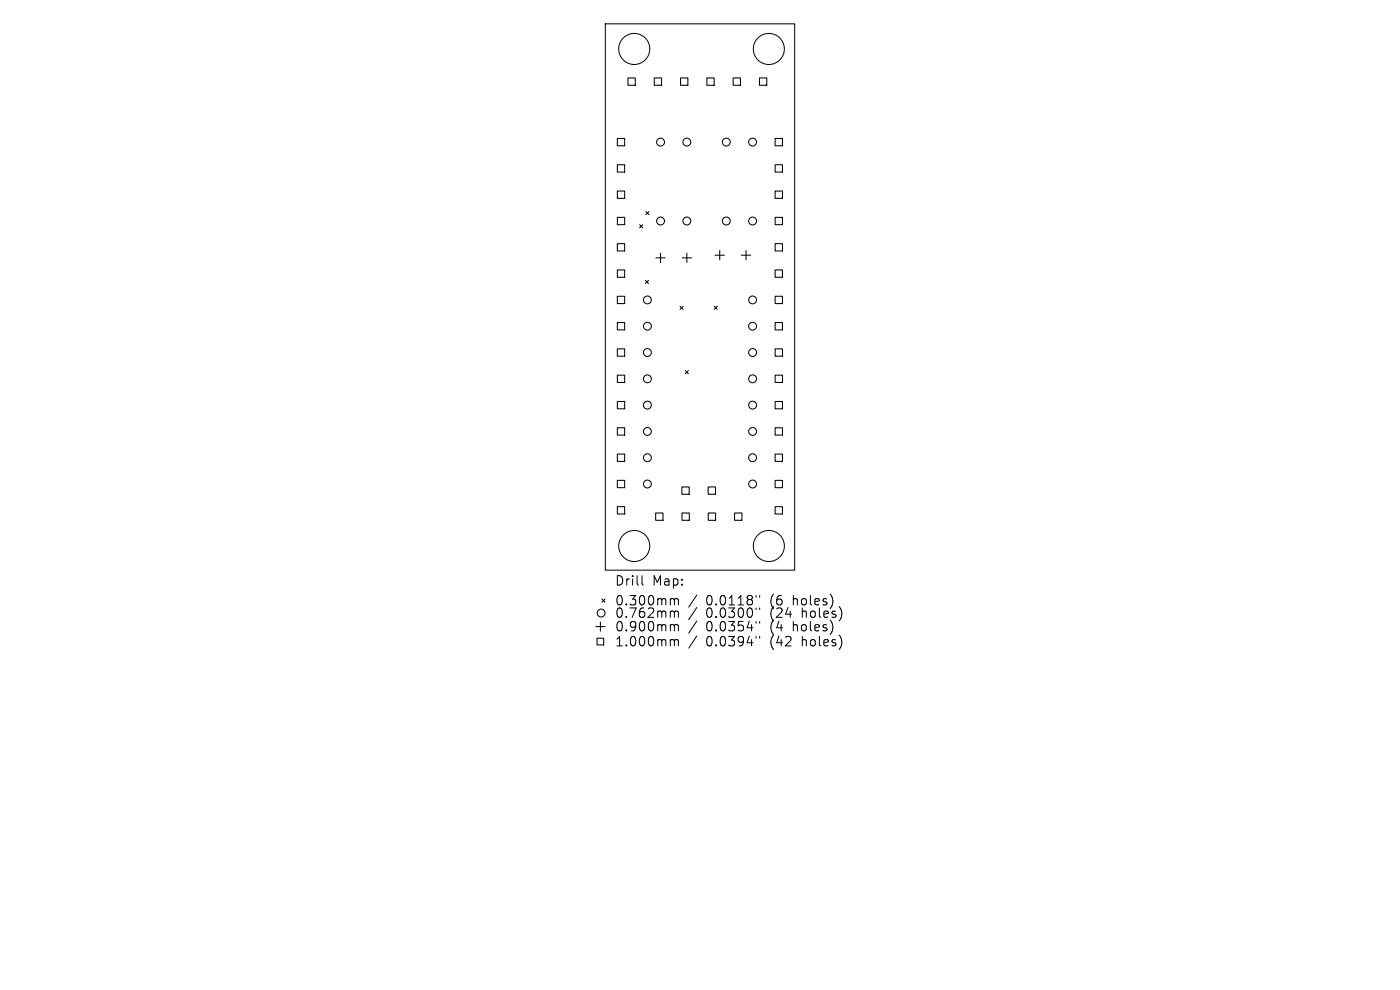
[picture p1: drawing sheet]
<svg xmlns="http://www.w3.org/2000/svg" width="297mm" height="210mm" viewBox="0 0 297 210" stroke-linecap="round" stroke-linejoin="round" font-family="sans-serif">
<defs><g id="words">
<g font-size="2.8">
<text x="130.4" y="124.5">Drill</text>
<text x="138.4" y="124.5">Map:</text>
<text x="130.4" y="128.7">0.300mm</text>
<text x="130.4" y="131.3">0.762mm</text>
<text x="149.8" y="128.7">0.0118&quot;</text>
<text x="149.8" y="131.3">0.0300&quot;</text>
<text x="163.5" y="128.7">(6</text>
<text x="163.5" y="131.3">(24</text>
<text x="168.5" y="128.7">holes)</text>
<text x="170.4" y="131.3">holes)</text>
<text x="130.4" y="134.2">0.900mm</text>
<text x="130.4" y="137.4">1.000mm</text>
<text x="149.8" y="134.2">0.0354&quot;</text>
<text x="149.8" y="137.4">0.0394&quot;</text>
<text x="163.5" y="134.2">(4</text>
<text x="163.5" y="137.4">(42</text>
<text x="168.5" y="134.2">holes)</text>
<text x="170.4" y="137.4">holes)</text>
</g>
</g></defs>
<g fill="none" stroke="#000" stroke-width=".21">
<path d="M128.4 5.1h40.2v115.8h-40.2zM136.2 122.1v1.7l.3 .3M142.5 127l.5 .1 .1 .2M142.5 129.6h.3l.3 .3M142.5 132.5l.5 .1 .1 .2M142.5 135.7l.5 .1 .1 .2M143.1 127.3l.2-.3 .5 .1 .1 1.2M143.1 127.3v1M143.1 129.9v1.1M143.1 132.8v1M143.1 136v1M143.1 129.9l.2-.3 .5 .1 .1 1.3"/>
<path d="M143.1 132.8l.2-.3 .5 .1 .1 1.2M143.1 136l.2-.3 .5 .1 .1 1.2M147.8 126.2l-1.7 2.6M147.8 128.9l-1.7 2.5M147.8 131.7l-1.7 2.6M147.8 134.9l-1.7 2.6M160.4 126.3v.4M160.4 129v.3M160.4 131.8v.4M160.4 135v.4M161.2 126.3v.4M161.2 129v.3"/>
<path d="M161.2 131.8v.4M161.2 135v.4"/>
<circle cx="134.5" cy="10.4" r="3.3"/>
<circle cx="163.1" cy="10.4" r="3.3"/>
<circle cx="134.5" cy="115.8" r="3.3"/>
<circle cx="163.1" cy="115.8" r="3.3"/>
</g>
<g fill="none" stroke="#000" stroke-width=".22">
<path d="M133.2 16.5h1.6v1.6h-1.6zM138.8 16.5h1.6v1.6h-1.6zM144.4 16.5h1.5v1.6h-1.5zM150 16.5h1.5v1.6h-1.5zM155.5 16.5h1.6v1.6h-1.6zM161.1 16.5h1.6v1.6h-1.6zM131 29.4h1.5v1.5h-1.5zM131 34.9h1.5v1.6h-1.5zM164.4 29.4h1.6v1.5h-1.6zM164.4 34.9h1.6v1.6h-1.6zM131 40.5h1.5v1.6h-1.5zM131 46.1h1.5v1.6h-1.5z"/>
<path d="M131 51.7h1.5v1.5h-1.5zM131 57.3h1.5v1.5h-1.5zM135.7 47.7l.7 .6M136.4 47.7l-.7 .6M136.9 59.5l.7 .6M137 44.9l.7 .6M137.6 59.5l-.7 .6M137.7 44.9l-.7 .6M139.1 54.7h2M140.1 53.7v2M144.7 54.7h2M145.7 53.7v2"/>
<path d="M151.7 54.1h2M152.7 53.1v2M157.3 54.1h2M158.3 53.1v2M164.4 40.5h1.6v1.6h-1.6zM164.4 46.1h1.6v1.6h-1.6zM164.4 51.7h1.6v1.5h-1.6zM164.4 57.3h1.6v1.5h-1.6zM131 62.8h1.5v1.6h-1.5zM131 68.4h1.5v1.6h-1.5zM131 74h1.5v1.6h-1.5zM131 79.6h1.5v1.5h-1.5z"/>
<path d="M144.3 65l.6 .6M144.9 65l-.6 .6M145.4 78.6l.6 .7M146 78.6l-.6 .7M151.5 65l.7 .6M152.2 65l-.7 .6M164.4 62.8h1.6v1.6h-1.6zM164.4 68.4h1.6v1.6h-1.6zM164.4 74h1.6v1.6h-1.6zM164.4 79.6h1.6v1.5h-1.6zM131 85.2h1.5v1.5h-1.5zM131 90.7h1.5v1.6h-1.5z"/>
<path d="M131 96.3h1.5v1.6h-1.5zM164.4 85.2h1.6v1.5h-1.6zM164.4 90.7h1.6v1.6h-1.6zM164.4 96.3h1.6v1.6h-1.6zM131 101.9h1.5v1.6h-1.5zM131 107.5h1.5v1.5h-1.5zM139.1 108.8h1.6v1.6h-1.6zM144.7 103.3h1.5v1.5h-1.5zM144.7 108.8h1.5v1.6h-1.5zM150.2 103.3h1.6v1.5h-1.6zM150.3 108.8h1.5v1.6h-1.5zM155.8 108.8h1.6v1.6h-1.6z"/>
<path d="M164.4 101.9h1.6v1.6h-1.6zM164.4 107.5h1.6v1.5h-1.6zM126.4 132.9h2M126.7 135.4h1.4v1.4h-1.4zM127.4 131.9v2M127.7 127.1l.7 .6M128.4 127.1l-.7 .6"/>
<circle cx="140.1" cy="30.1" r=".84"/>
<circle cx="145.7" cy="30.1" r=".84"/>
<circle cx="154.1" cy="30.1" r=".84"/>
<circle cx="159.7" cy="30.1" r=".84"/>
<circle cx="140.1" cy="46.9" r=".84"/>
<circle cx="145.7" cy="46.9" r=".84"/>
<circle cx="154.1" cy="46.9" r=".84"/>
<circle cx="159.7" cy="46.9" r=".84"/>
<circle cx="137.3" cy="74.8" r=".84"/>
<circle cx="137.3" cy="63.6" r=".84"/>
<circle cx="137.3" cy="69.2" r=".84"/>
<circle cx="159.7" cy="74.8" r=".84"/>
<circle cx="159.7" cy="63.6" r=".84"/>
<circle cx="159.7" cy="69.2" r=".84"/>
<circle cx="137.3" cy="85.9" r=".84"/>
<circle cx="137.3" cy="97.1" r=".84"/>
<circle cx="137.3" cy="80.4" r=".84"/>
<circle cx="137.3" cy="91.5" r=".84"/>
<circle cx="159.7" cy="85.9" r=".84"/>
<circle cx="159.7" cy="80.4" r=".84"/>
<circle cx="159.7" cy="97.1" r=".84"/>
<circle cx="159.7" cy="91.5" r=".84"/>
<circle cx="137.3" cy="102.7" r=".84"/>
<circle cx="159.7" cy="102.7" r=".84"/>
<circle cx="127.5" cy="130" r=".84"/>
</g>
<use href="#words"/>
</svg>
